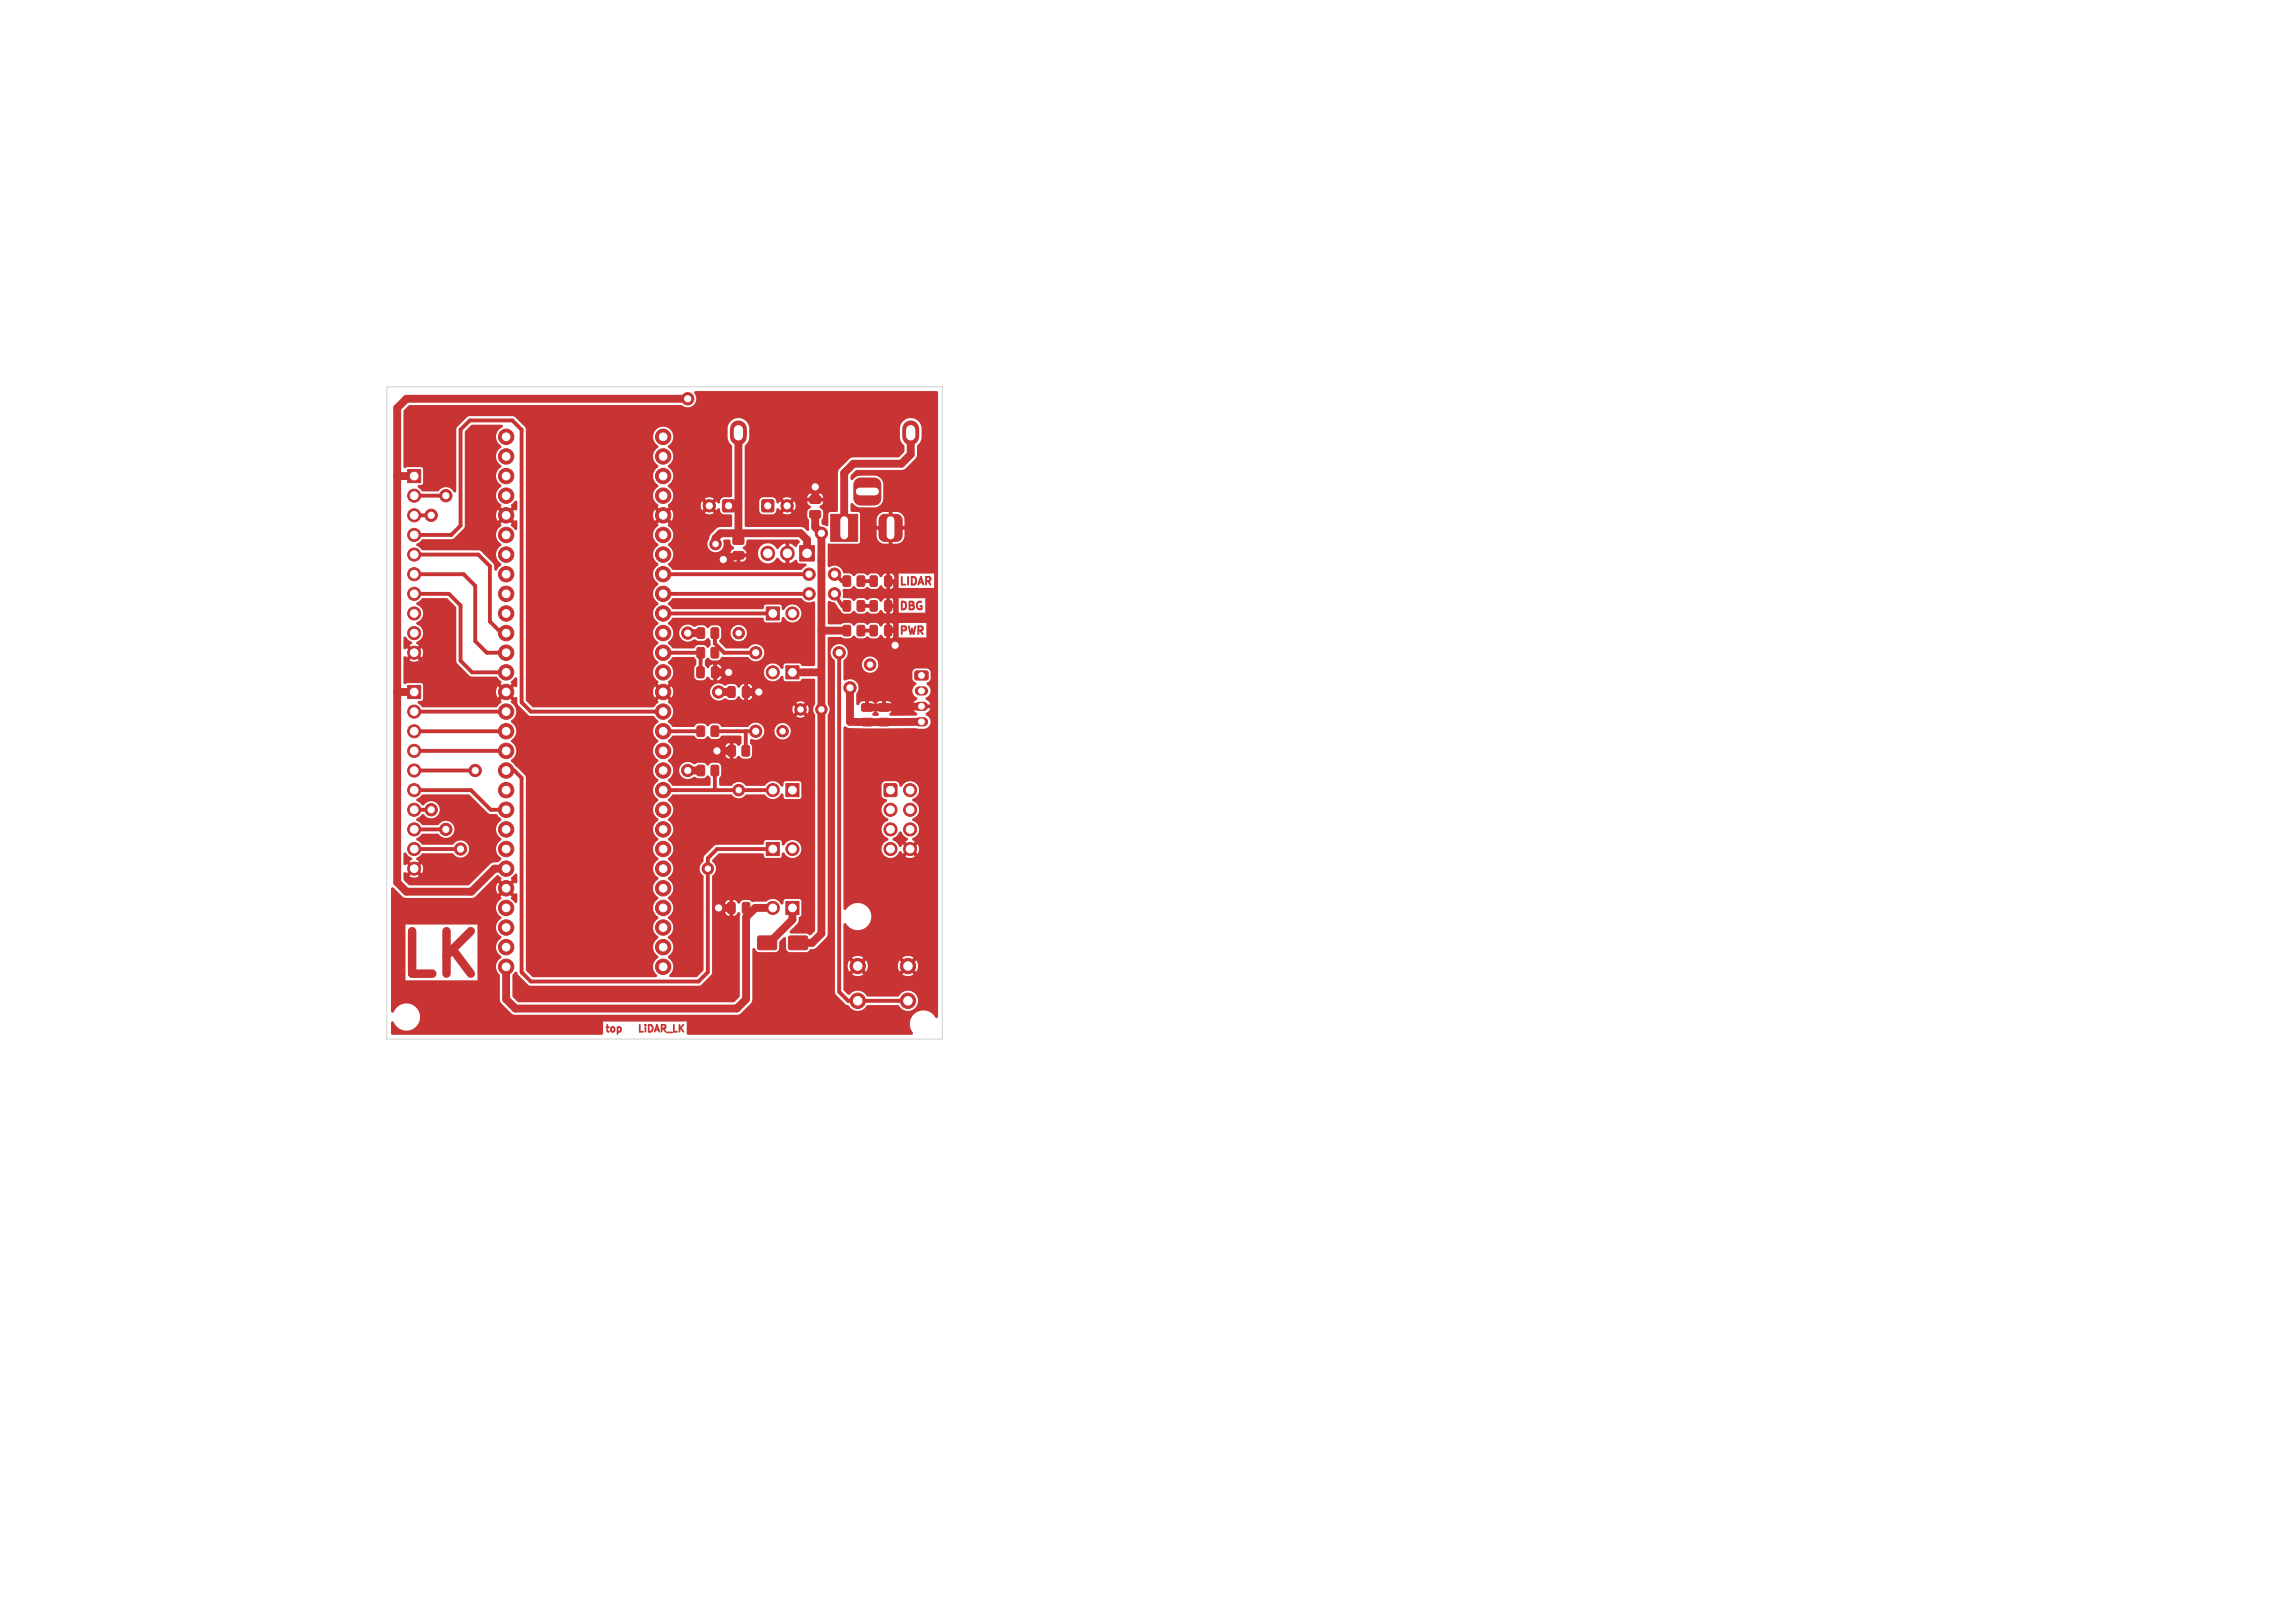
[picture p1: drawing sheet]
<svg xmlns="http://www.w3.org/2000/svg" width="297mm" height="210mm" viewBox="0 0 297 210" stroke-linecap="round" stroke-linejoin="round" font-family="sans-serif">
<defs><g id="words">
<text font-size="7.7" fill="#c83434" x="50.9" y="127.9">LK</text>
<g font-size="1.4" fill="#c83434">
<text x="116.3" y="76.1">LIDAR</text>
<text x="116.3" y="82.5">PWR</text>
<text x="116.3" y="79.3">DBG</text>
</g>
<g font-size="1.3" fill="#c83434">
<text x="78.1" y="133.9">top</text>
<text x="83.8" y="133.9">LiDAR_LK</text>
</g>
</g></defs>
<path d="M78.6 132.6v.8M80.2 132.9l.2 .2v.2l-.2 .2M82.8 132.6v.9h.4" fill="none" stroke="#c83434" stroke-width=".23"/>
<g fill="#c83434" stroke="#c83434" stroke-width=".13">
<path d="M52.7 88.7h1.7v1.7h-1.7z"/>
<path d="M114.5 74.6l.7-.1 .2 .2v1l-.1 .2h-.6l-.2-.2z"/>
<path d="M112.6 74.6l.7-.1 .2 .2v1l-.1 .2h-.6l-.2-.2z"/>
<path d="M94.2 88.9l.7-.1 .2 .2v1l-.1 .2-.6 .1-.2-.2-.1-1z"/>
<path d="M96.1 88.9l.7-.1 .2 .2v1l-.1 .2-.6 .1-.2-.2-.1-1z"/>
<path d="M52.7 60.8h1.7v1.7h-1.7z"/>
<path d="M96.1 96.5h.7l.2 .1v1l-.1 .2-.7 .1-.2-.2v-1z"/>
<path d="M94.2 96.5h.8l.2 .1v1l-.2 .2-.6 .1-.2-.2v-1z"/>
<path d="M114.5 101.5l.1-.1 1.4 .1 .1 .1-.1 1.4-.2 .1-1.3-.1-.1-.2z"/>
<path d="M114.5 77.8l.7-.1 .2 .2v1l-.1 .2h-.6l-.2-.2z"/>
<path d="M112.6 77.8l.7-.1 .2 .2v1l-.1 .2h-.6l-.2-.2z"/>
<path d="M93.6 64.7h.1h1.3l.1 .2-.1 1.3-.2 .1-1.2-.1-.1-.2z"/>
<path d="M90.2 81.3l.7-.1 .3 .2v1l-.2 .2h-.6l-.2-.1v-1z"/>
<path d="M92.1 81.3l.7-.1 .2 .2v1l-.1 .2h-.6l-.3-.1v-1z"/>
<path d="M90.2 94l.7-.1 .3 .2v1l-.2 .2h-.6l-.2-.1v-1z"/>
<path d="M92.1 94l.7-.1 .2 .2v1l-.1 .2h-.6l-.3-.1v-1z"/>
<path d="M94.9 69.5h.2h1l.2 .2v.6l-.3 .2-1-.1-.2-.2z"/>
<path d="M94.9 71.4h.2h1l.2 .2v.6l-.3 .2-1-.1-.2-.2z"/>
<path d="M90.2 86.3h.7l.2 .1 .1 1.1-.2 .2h-.6l-.2-.1-.1-1.1z"/>
<path d="M92.1 86.3h.7l.2 .1 .1 1.1-.2 .2h-.6l-.2-.1-.1-1.1z"/>
<path d="M114.5 81l.7-.1 .2 .2v1l-.1 .2h-.6l-.2-.2z"/>
<path d="M112.6 81l.7-.1 .2 .2v1l-.1 .2h-.6l-.2-.2z"/>
<path d="M99.2 78.5h1.7v1.7h-1.7z"/>
<path d="M96.1 116.8h.7l.2 .1v1.1l-.1 .2h-.6l-.2-.1-.1-1.1z"/>
<path d="M94.2 116.8h.7l.2 .1v1.1l-.1 .2h-.6l-.2-.1-.1-1.1z"/>
<path d="M92.1 83.8h.7l.2 .1v1l-.1 .2-.6 .1-.3-.2v-1z"/>
<path d="M90.2 83.8h.7l.3 .1v1l-.2 .2-.6 .1-.2-.2v-1z"/>
<path d="M99.2 109h1.7v1.7h-1.7z"/>
<path d="M113.7 93l.2-.1 1.1 .1 .1 .2v.6l-.2 .1h-1.1l-.1-.2z"/>
<path d="M113.7 91.1l.2-.1 1.1 .1 .1 .2v.6l-.2 .1h-1.1l-.1-.2z"/>
<path d="M104.8 66.1h.2h1.1l.1 .2v.6l-.2 .2-1.1-.1-.1-.2z"/>
<path d="M104.8 64.2h.2h1.1l.1 .2v.6l-.2 .2-1.1-.1-.1-.2z"/>
<path d="M101.7 86.2h1.7v1.7h-1.7z"/>
<path d="M109.1 74.6l.7-.1 .3 .2v1l-.2 .2h-.6l-.2-.2v-.9z"/>
<path d="M111 74.6l.7-.1 .2 .2v1l-.1 .2h-.6l-.3-.2v-.9z"/>
<path d="M109.1 77.8l.7-.1 .3 .2v1l-.2 .2h-.6l-.2-.2v-.9z"/>
<path d="M111 77.8l.7-.1 .2 .2v1l-.1 .2h-.6l-.3-.2v-.9z"/>
<path d="M103.5 70.6h1.9v2h-1.9z"/>
<path d="M101.7 116.6h1.7v1.7h-1.7z"/>
<path d="M118.4 86.9l.2-.1h1.4l.1 .3v.7l-.2 .2h-1.4l-.1-.2z"/>
<path d="M109.1 81l.7-.1 .3 .2v1l-.2 .2h-.6l-.2-.2v-.9z"/>
<path d="M111 81l.7-.1 .2 .2v1l-.1 .2h-.6l-.3-.2v-.9z"/>
<path d="M107.5 66.6h3.5v3.5h-3.5z"/>
<path d="M113.9 66.8l.3-.2h.3h1.7l.4 .2 .1 .5v2v.3l-.2 .3-.5 .2h-1.5l-.3-.1-.3-.2-.2-.5v-2z"/>
<path d="M110.8 62.1l.5-.2h1.8a.88 .88 0 0 1 .9 .8v1.8a.88 .88 0 0 1-.9 .9h-1.7a.88 .88 0 0 1-.9-.9v-1.9z"/>
<path d="M98.6 64.7h.2h1.3l.1 .2-.1 1.3-.2 .1-1.3-.1v-.2z"/>
<path d="M98.1 121.2l.2-.1h2l.2 .1v.2v1.4l-.2 .1h-2l-.2-.1-.1-.1z"/>
<path d="M102.1 121.2l.2-.1h2l.2 .1v.2v1.4l-.2 .1h-2l-.2-.1-.1-.1z"/>
<path d="M101.7 101.4h1.7v1.7h-1.7z"/>
<path d="M111.5 93l.2-.1 1.1 .1 .1 .2v.6l-.2 .1h-1.1l-.1-.2z"/>
<path d="M111.5 91.1l.2-.1 1.1 .1 .1 .2v.6l-.2 .1h-1.1l-.1-.2z"/>
<path d="M90.2 99.1l.7-.1 .3 .2v1l-.2 .2h-.6l-.2-.2v-.9z"/>
<path d="M92.1 99.1l.7-.1 .2 .2v1l-.1 .2h-.6l-.3-.2v-.9z"/>
<circle cx="95.6" cy="102.2" r=".75"/>
<circle cx="53.6" cy="92.1" r=".85"/>
<circle cx="53.6" cy="94.6" r=".85"/>
<circle cx="53.6" cy="97.2" r=".85"/>
<circle cx="53.6" cy="99.7" r=".85"/>
<circle cx="53.6" cy="102.2" r=".85"/>
<circle cx="53.6" cy="104.8" r=".85"/>
<circle cx="53.6" cy="107.3" r=".85"/>
<circle cx="53.6" cy="109.9" r=".85"/>
<circle cx="53.6" cy="112.4" r=".85"/>
<circle cx="53.6" cy="64.1" r=".85"/>
<circle cx="53.6" cy="66.7" r=".85"/>
<circle cx="53.6" cy="69.2" r=".85"/>
<circle cx="53.6" cy="71.8" r=".85"/>
<circle cx="53.6" cy="74.3" r=".85"/>
<circle cx="53.6" cy="76.8" r=".85"/>
<circle cx="53.6" cy="79.4" r=".85"/>
<circle cx="53.6" cy="81.9" r=".85"/>
<circle cx="53.6" cy="84.5" r=".85"/>
<circle cx="117.8" cy="102.2" r=".85"/>
<circle cx="115.2" cy="104.8" r=".85"/>
<circle cx="117.8" cy="104.8" r=".85"/>
<circle cx="115.2" cy="107.3" r=".85"/>
<circle cx="117.8" cy="107.3" r=".85"/>
<circle cx="115.2" cy="109.9" r=".85"/>
<circle cx="117.8" cy="109.9" r=".85"/>
<circle cx="91.8" cy="65.4" r=".8"/>
<circle cx="103.6" cy="91.8" r=".75"/>
<circle cx="102.6" cy="79.4" r=".85"/>
<circle cx="101.3" cy="94.6" r=".75"/>
<circle cx="85.8" cy="125.1" r="1"/>
<circle cx="85.8" cy="122.6" r="1"/>
<circle cx="85.8" cy="120" r="1"/>
<circle cx="85.8" cy="117.5" r="1"/>
<circle cx="85.8" cy="114.9" r="1"/>
<circle cx="85.8" cy="112.4" r="1"/>
<circle cx="85.8" cy="109.9" r="1"/>
<circle cx="85.8" cy="107.3" r="1"/>
<circle cx="85.8" cy="104.8" r="1"/>
<circle cx="85.8" cy="102.2" r="1"/>
<circle cx="85.8" cy="99.7" r="1"/>
<circle cx="85.8" cy="97.2" r="1"/>
<circle cx="85.8" cy="94.6" r="1"/>
<circle cx="85.8" cy="92.1" r="1"/>
<circle cx="85.8" cy="89.5" r="1"/>
<circle cx="85.8" cy="87" r="1"/>
<circle cx="85.8" cy="84.5" r="1"/>
<circle cx="85.8" cy="81.9" r="1"/>
<circle cx="85.8" cy="79.4" r="1"/>
<circle cx="85.8" cy="76.8" r="1"/>
<circle cx="85.8" cy="74.3" r="1"/>
<circle cx="85.8" cy="71.8" r="1"/>
<circle cx="85.8" cy="69.2" r="1"/>
<circle cx="85.8" cy="66.7" r="1"/>
<circle cx="85.8" cy="64.1" r="1"/>
<circle cx="85.8" cy="61.6" r="1"/>
<circle cx="85.8" cy="59.1" r="1"/>
<circle cx="85.8" cy="56.5" r="1"/>
<circle cx="65.5" cy="125.1" r="1"/>
<circle cx="65.5" cy="122.6" r="1"/>
<circle cx="65.5" cy="120" r="1"/>
<circle cx="65.5" cy="117.5" r="1"/>
<circle cx="65.5" cy="114.9" r="1"/>
<circle cx="65.5" cy="112.4" r="1"/>
<circle cx="65.5" cy="109.9" r="1"/>
<circle cx="65.5" cy="107.3" r="1"/>
<circle cx="65.5" cy="104.8" r="1"/>
<circle cx="65.5" cy="102.2" r="1"/>
<circle cx="65.5" cy="99.7" r="1"/>
<circle cx="65.5" cy="97.2" r="1"/>
<circle cx="65.5" cy="94.6" r="1"/>
<circle cx="65.5" cy="92.1" r="1"/>
<circle cx="65.5" cy="89.5" r="1"/>
<circle cx="65.5" cy="87" r="1"/>
<circle cx="65.5" cy="84.5" r="1"/>
<circle cx="65.5" cy="81.9" r="1"/>
<circle cx="65.5" cy="79.4" r="1"/>
<circle cx="65.5" cy="76.8" r="1"/>
<circle cx="65.5" cy="74.3" r="1"/>
<circle cx="65.5" cy="71.8" r="1"/>
<circle cx="65.5" cy="69.2" r="1"/>
<circle cx="65.5" cy="66.7" r="1"/>
<circle cx="65.5" cy="64.1" r="1"/>
<circle cx="65.5" cy="61.6" r="1"/>
<circle cx="65.5" cy="59.1" r="1"/>
<circle cx="65.5" cy="56.5" r="1"/>
<circle cx="102.6" cy="109.9" r=".85"/>
<circle cx="91.6" cy="112.4" r=".75"/>
<circle cx="106.3" cy="91.8" r=".75"/>
<circle cx="100" cy="87" r=".85"/>
<circle cx="100" cy="117.5" r=".85"/>
<circle cx="101.9" cy="65.4" r=".8"/>
<circle cx="100" cy="102.2" r=".85"/>
<circle cx="111" cy="125" r="1"/>
<circle cx="117.5" cy="125" r="1"/>
<circle cx="111" cy="129.5" r="1"/>
<circle cx="117.5" cy="129.5" r="1"/>
<circle cx="92.6" cy="70.4" r=".75"/>
<circle cx="112.6" cy="86" r=".75"/>
<circle cx="95.6" cy="81.9" r=".75"/>
<circle cx="98.2" cy="89.5" r=".8"/>
<circle cx="93" cy="117.5" r=".8"/>
<circle cx="115.8" cy="83.5" r=".8"/>
<circle cx="105.5" cy="63" r=".8"/>
<circle cx="93.6" cy="72.4" r=".8"/>
<circle cx="94.3" cy="87" r=".8"/>
<circle cx="92.8" cy="97.2" r=".8"/>
<circle cx="106.3" cy="69" r=".8"/>
<circle cx="93" cy="89.5" r=".8"/>
<circle cx="89" cy="51.6" r=".8"/>
<circle cx="89" cy="81.9" r=".8"/>
<circle cx="89" cy="99.7" r=".8"/>
<circle cx="110" cy="89" r=".8"/>
<circle cx="97.8" cy="94.6" r=".8"/>
<circle cx="55.8" cy="66.7" r=".8"/>
<circle cx="57.7" cy="64.1" r=".8"/>
<circle cx="55.8" cy="104.8" r=".8"/>
<circle cx="61.5" cy="99.7" r=".8"/>
<circle cx="59.6" cy="109.9" r=".8"/>
<circle cx="57.7" cy="107.3" r=".8"/>
<circle cx="104.7" cy="76.8" r=".8"/>
<circle cx="108" cy="76.8" r=".8"/>
<circle cx="104.7" cy="74.3" r=".8"/>
<circle cx="108" cy="74.3" r=".8"/>
<circle cx="97.8" cy="84.5" r=".8"/>
<circle cx="108.6" cy="84.5" r=".8"/>
</g>
<path d="M95.6 55.5v1M117.9 55.5v1" fill="none" stroke="#c83434" stroke-width="2.2"/>
<path d="M99.4 71.6h.1M101.9 71.6h.1" fill="none" stroke="#c83434" stroke-width="1.9"/>
<path d="M119 89.4h.5M119 91.4h.5M119 93.4h.5" fill="none" stroke="#c83434" stroke-width="1.2"/>
<g fill="none" stroke="#c83434" stroke-width=".5">
<path d="M53.6 74.3h6.4l1.5 1.5v7.2l1.5 1.5h2.5M53.6 69.2h4.8l1.2-1.2v-12.4l1.2-1.2h5.5l1.2 1.2v35.3l1.2 1.2h17.1M53.6 76.8h4.5l1.5 1.5v7.2l1.5 1.5h4.4M53.6 66.7h2.2M53.6 64.1h4.1M53.6 71.8h8.3l1.5 1.5v7.1l1.5 1.5h.6M85.8 76.8h18.9M85.8 74.3h18.9M85.8 79.4h14.2M108 76.8l1 1.6h.6M108 74.3l1 .9h.6M111.4 78.4h1.7"/>
<path d="M111.4 75.2h1.7M114.9 78.4h.9M114.9 75.2h.5l.4 .4v5.6l-.4 .4h-.5M53.6 94.6h11.9M53.6 92.1h11.9M53.6 97.2h11.9M53.6 99.7h7.9M65.5 99.7h1l1 1v25.1l1.2 1.2h21.7l1.2-1.2v-14.7l1.2-1.2h7.2M85.8 84.5h4.9l-.1 2.5M85.8 94.6h4.9M92.5 81.9v1.4l1.2 1.2h4.1M92.5 94.6h5.3"/>
<path d="M92.5 99.7v2.5M96.5 94.6v2.6M108.6 84.5v43.9l1.1 1.1h7.8M111.4 81.6h1.7M115.8 81.6v1.9M53.6 104.8h2.2M53.6 102.2h7.4l2.5 2.6h2M53.6 109.9h6M53.6 107.3h4.1M85.8 102.2h14.2"/>
</g>
<g fill="none" stroke="#c83434" stroke-width="1">
<path d="M89 51.6h-36.4l-1.2 1.2v61.4l1.2 1.2h8.4l3-3h1.5M95.6 56v14M117.9 56v2.8l-1.2 1.2h-6.2l-1.2 1.2v7.1M51.4 61.6h2.2M92.6 70.4v-.7l.6-.7h10.4l.8 .8v1.8M94.3 65.5h1.3M95.6 71.9l-2 .5M105.5 63v1.7M105.5 66.6v1.6l.8 .8v51.8l-1.2 1.2h-1.8M51.4 89.5h2.2M89 99.7h1.7M89 81.9h1.7"/>
<path d="M92.5 87h1.8M92.8 97.2h1.9M93 89.5h1.7M96.6 89.5h1.6M102.5 87h3.8M106.3 81.6h3.3M110 89v4.4h9.3M119.3 91.4l-7.1 .1M93 117.5h1.7M100 117.5h-2.2l-1.2 1.2v10.6l-1.2 1.2h-28.7l-1.2-1.2v-4.2M102.5 117.5v1.5l-2.9 3h-.3"/>
</g>
<g fill="#c83434">
<path d="M112.9 92.3l.3-.3h.2l.3 .5-.1 .1h-.5l-.2-.1z"/>
<path d="M116.4 107.6h.1l.2 .1a1.58 1.58 0 0 0 .8 .8v.2l-.3 .2 .5 .5-.3 .2-.1 .1-.5-.5-.1 .2a.21 .21 0 0 1-.2 .2 .21 .21 0 0 1-.2-.2l-.2-.3-.4-.3a.21 .21 0 0 1-.2-.2 .21 .21 0 0 1 .2-.2l.4-.3z"/>
<path d="M52.9 52.5l35.4-.1a1.12 1.12 0 0 0 1.5 0 1.12 1.12 0 0 0 0-1.6l.1-.1 .1-.1h31.2l.2 .2v80.7l-.1 .2h-.1a1.82 1.82 0 0 0-1.8-.9 1.82 1.82 0 0 0-1.6 1.1 2.19 2.19 0 0 0 .4 1.8l-.2 .2h-28.9l-.2-.2v-1.5h-10.9v1.5l-.2 .2h-27l-.2-.2v-1.3l.2-.2h.1a1.77 1.77 0 0 0 2.7 .8 1.77 1.77 0 0 0 .1-2.8 1.77 1.77 0 0 0-2.8 .8h-.1l-.2-.1v-4.1h11.2v-7.2h-9.3v7.2h-1.9v-11.8l.1-.1h.2l1.2 1.1 .4 .2h8.6l.4-.2 2.8-2.7 .1-.1 .5 .4-.1 .3 .6 .6-.3 .1-.1 .2-.6-.5a1.29 1.29 0 0 0 0 1.4l.6-.6 .2 .2 .2 .1-.6 .6 .1 .2-.1 .2a1.33 1.33 0 0 0 .1 2.3v.1a1.37 1.37 0 0 0 0 2.4v.2a1.37 1.37 0 0 0 0 2.3v.2a1.43 1.43 0 0 0-.2 2.3v3.3l.2 .3 1.3 1.3 .4 .2h28.8l.5-.2 1.3-1.3 .1-.3 .1-6.6v-.2h.3a.66 .66 0 0 0 .5 .5l2.4-.1 .2-.3 .1-.9 .6-.6h.1l.1 .1v1.3a.54 .54 0 0 0 .5 .5h2.2l.5-.4a.86 .86 0 0 0 .8-.3l1.2-1.2 .2-.4v-28.4a1.24 1.24 0 0 0 0-1.4v-6.7h.4a1.7 1.7 0 0 0 .5 1.1v42.9l.2 .3 1.2 1.2 .4 .2a1.41 1.41 0 0 0 2.5 0h3.9h.2a1.31 1.31 0 0 0 2 .4 1.31 1.31 0 0 0-.1-2.1 1.31 1.31 0 0 0-2 .5h-4.1a1.42 1.42 0 0 0-2.3-.2l-.7-.6v-3.2h.5v.4l.2 .4 .6-.5 .3 .3-.5 .6a1.29 1.29 0 0 0 1.4 0l-.5-.6 .3-.3 .6 .5 .2-.4v-.4h3.9v.4l.2 .4 .6-.5 .3 .3-.5 .6a1.29 1.29 0 0 0 1.4 0l-.5-.6 .3-.3 .6 .5a1.29 1.29 0 0 0 0-1.4l-.6 .5-.3-.3 .5-.6a1.29 1.29 0 0 0-1.4 0l.5 .6-.3 .3-.6-.5-.2 .6h-3.9l-.2-.6-.6 .5-.3-.3 .5-.6a1.29 1.29 0 0 0-1.4 0l.5 .6-.3 .3-.6-.5-.2 .6h-.5v-5.3a.3 .3 0 0 1 .3-.1 .3 .3 0 0 1 .2 .3 1.76 1.76 0 0 0 2.6 0 1.76 1.76 0 0 0-.3-2.6 1.76 1.76 0 0 0-2.5 .5h-.2l-.1-.1v-16h4.9v1.3a.77 .77 0 0 0 .7 .6v.1l-.1 .2a1.17 1.17 0 0 0-.6 1.1 1.17 1.17 0 0 0 .8 1l.1 .2-.1 .1a1.17 1.17 0 0 0-.8 1.1 1.17 1.17 0 0 0 .8 1.1l.1 .2-.1 .2a1.16 1.16 0 0 0-.5 1.9 1.16 1.16 0 0 0 2-.5l.2-.1 .2 .4 .5-.5 .1 .2 .3 .1-.5 .5a1.15 1.15 0 0 0 1.2 0l-.5-.5h.2l.2-.3 .5 .5a1.15 1.15 0 0 0 0-1.3l-.5 .5-.1-.1-.3-.2 .5-.5-.3-.2v-.2a1.2 1.2 0 0 0 .8-1.1 1.2 1.2 0 0 0-.8-1.2l-.1-.2 .1-.1a1.17 1.17 0 0 0 .8-1.1 1.17 1.17 0 0 0-.8-1.1 .3 .3 0 0 1 .3-.5 1.16 1.16 0 0 0 .1-1.8 1.16 1.16 0 0 0-1.8 .4 .32 .32 0 0 1-.4-.4l-.3-.3h-1.4l-.4 .1-.1 .4h-4.9v-7.5l.2-.1 .5 .2 8.8 .1a1.9 1.9 0 0 0 1.3-.1 .92 .92 0 0 0 .4-.9 .92 .92 0 0 0-.6-.8v-.2l.4-.3 .2-.3h-.9l.1-.3-.1-.2h.9l-.2-.4-.4-.3v-.2a.95 .95 0 0 0 .6-.8 .95 .95 0 0 0-.5-.9v-.2a.79 .79 0 0 0 .5-.6v-.9l-.3-.3-.2-.1-1.5 .1-.3 .3v.9l.1 .3 .3 .2 .1 .3a.93 .93 0 0 0-.5 .9 .93 .93 0 0 0 .6 .8v.2l-.4 .3-.2 .4h.9l-.1 .2 .1 .3h-.9l.2 .3 .4 .3v.2l-.2 .1h-3.2l-.2-.1v-.1l.3-.3v-.3h-3l-.4-.5h3.4a.59 .59 0 0 0-.7-.6v.6h-.6v-.6l-.4 .1-.4 .3-.5-.3-.4-.1v.6h-.4v-.6l-.4 .1-.3 .1-.2 .3-.1 .1-.2-.2v-1.4a1.12 1.12 0 0 0 0-1.4 1.12 1.12 0 0 0-1.4-.2l-.2-.2v-2h2.3a1.06 1.06 0 0 0 1.5 1.1 1.06 1.06 0 0 0 .3-1.8 1.06 1.06 0 0 0-1.7 .5l-.1 .2h-2.3v-.5a1.11 1.11 0 0 0 0-1.9 1.11 1.11 0 0 0-1.7 .9h-.4v-1.8l.1-.1 1.6-.1 .4 .2h.7l.2-.1 .2-.2a.41 .41 0 0 1 .6 .2l.2 .1 .8-.1a.33 .33 0 0 1 .3-.2 .33 .33 0 0 1 .3 .2l.9 .1 .3-.2 .2-.2h.2a.65 .65 0 0 0 .6 .4h.6l.2-.1h4.4v-1.9h-3.6v1.9h-.8l.2-.3v-.3h-.5v.7h-.5v-1.2h1a.58 .58 0 0 0-.5-.8v.8h-.5v-.8l-.3 .1-.2 .2a.22 .22 0 0 1-.2 .2 .22 .22 0 0 1-.2-.2l-.2-.2-.3-.1a.98 .98 0 0 0-.9 .2 .29 .29 0 0 1-.5-.1l-.8-.1-.3 .2a.26 .26 0 0 1-.3 .2 .26 .26 0 0 1-.3-.2l-.3-.2h-.7l-.4 .2h-1.5l-.1-.1-.1-2.8a.5 .5 0 0 1 .6 0l.4 .1 .8 1.2 .3 .2h.8l.5-.4 .5 .4h.8l.3-.2a.29 .29 0 0 1 .4 .1l.9 .1 .3-.2 .2-.2h.2a.65 .65 0 0 0 .6 .4h.6l.2-.1h4.2v-1.9h-3.4v1.9h-.8l.2-.3v-.3h-.5v.7h-.5v-1.2h1a.58 .58 0 0 0-.5-.8v.8h-.5v-.8l-.3 .1-.2 .2a.22 .22 0 0 1-.2 .2 .22 .22 0 0 1-.2-.2l-.2-.2-.3-.1a.98 .98 0 0 0-.9 .2 .29 .29 0 0 1-.5-.1l-.9-.1-.5 .4-.5-.4h-.8l-.1-.1-.1-.9 .2-.2h.8l.5-.4 .5 .4h.8l.3-.2a.51 .51 0 0 1 .6 .2h.7l.4-.3a.22 .22 0 0 1 .2-.2 .22 .22 0 0 1 .2 .2l.2 .2 .3 .1h.6l.2-.1h5.4v-1.9h-4.6v1.9h-.8l.2-.3v-.3h-.5v.7h-.5v-1.2h1v-.3a.54 .54 0 0 0-.5-.5v.8h-.5v-.8l-.3 .1-.2 .2a.22 .22 0 0 1-.2 .2 .22 .22 0 0 1-.2-.2l-.2-.2-.3-.1a.98 .98 0 0 0-.9 .2 .29 .29 0 0 1-.5-.1l-.9-.1-.5 .4-.5-.4-.9-.1a1.21 1.21 0 0 0-1.8-.7l-.2-.2v-2.7l.1-.1 4-.1 .1-.2v-2.9h2.2v.9h1.2v.5h-1.2a1.83 1.83 0 0 0 .1 1.3l.3 .3a1.52 1.52 0 0 0 1.1 .2v-.7l.2 .1 .3-.1v.7h.6a1.04 1.04 0 0 0 .9-1v-.8h-1.2v-.5h1.2a1.83 1.83 0 0 0-.1-1.4l-.3-.3a1.52 1.52 0 0 0-1.1-.1v.6l-.2-.1-.3 .1v-.6h-.6a1.04 1.04 0 0 0-.9 .9h-2.2v-.7l-.1-.2-1.1-.1v-.9a.21 .21 0 0 1 .1-.2 .21 .21 0 0 1 .3 .1l.3 .3 .4 .1h2a1.17 1.17 0 0 0 1.1-1.1v-1.9a1.17 1.17 0 0 0-1.1-1.1l-2 .1-.4 .1-.5 .4h-.2v-.2v-.4l.7-.7h5.9l.3-.1 1.6-1.5 .1-.3v-1.2a1.61 1.61 0 0 0 .6-1.1l-.1-1.4a1.4 1.4 0 0 0-1.5-1.1 1.4 1.4 0 0 0-1.2 1.3v1.4l.2 .4 .3 .4v.9l-.8 .7h-5.8l-.5 .2-1.3 1.3-.1 .3-.1 5.1-.1 .1-.9 .1-.2 .1v1.5l-.2 .2-.7-.3v-.5l.2-.4v-.6a.73 .73 0 0 0-.4-.6v-.2a.66 .66 0 0 0 .4-.6h-2v.3l.3 .2a.22 .22 0 0 1 .2 .2 .22 .22 0 0 1-.2 .2l-.3 .2v.3v.6l.2 .4v1.2l-.1 .2-.4-.2a.82 .82 0 0 0-.7-.3h-6.9l-.2-.1v-3.2h1.9v1.1a.54 .54 0 0 0 .5 .6l1.2-.1a.95 .95 0 0 0 .5-.7h.2l.2 .2 .6-.5 .1 .3 .2 .1-.5 .5a1.1 1.1 0 0 0 1.1 0l-.5-.5 .2-.1 .2-.3 .5 .5a1.1 1.1 0 0 0 0-1.1l-.5 .5-.2-.3h-.2l.5-.6-.4-.1h4.5v-.1l-.3-.4h-.4v.5h-.6v-.5h-.3l-.3 .1-.1 .4h-2.7h-.4l-.1 .1 .5 .6h-.2l-.1 .3-.6-.5-.1 .1a.23 .23 0 0 1-.3 .1 .23 .23 0 0 1-.1-.3l-.1-.3-.3-.1-1.2-.1-.4 .2-.1 .4h-1.9v-7.2l.4-.5 .1-.4 .1-1.4a1.4 1.4 0 0 0-1.4-1.3 1.4 1.4 0 0 0-1.4 1.3v1.4l.2 .4 .3 .5v6.5l-.1 .1h-.9a.6 .6 0 0 0-.5 .7l-.3 .1-.2-.2-.5 .5-.2-.3h-.2l.6-.6a1.1 1.1 0 0 0-1.2 0l.5 .6-.2 .1-.1 .2-.6-.5a1.1 1.1 0 0 0 .1 1.1l.5-.5 .1 .3 .2 .1-.5 .5a1.1 1.1 0 0 0 1.2 0l-.6-.5 .2-.1 .2-.3 .5 .5 .1-.1a.23 .23 0 0 1 .3-.1 .23 .23 0 0 1 .1 .3l.1 .3 .3 .1 1.1 .1v1.5l-.1 .1h-1.4l-.3 .1-.9 .8-.2 .6a1.07 1.07 0 0 0 .6 1.7 1.07 1.07 0 0 0 1.2-1.4l.2-.2h.5l.2 .2a.78 .78 0 0 0 .5 .8v.2a.66 .66 0 0 0-.5 .6h2.1l-.1-.3-.4-.3v-.2a.74 .74 0 0 0 .5-.9l.2-.1h6.4a.31 .31 0 0 1 .2 .5l-.2 .2a.21 .21 0 0 1-.1 .3 .21 .21 0 0 1-.3-.1l-.2-.2-.5-.2v.8h-.5v-.8a1.67 1.67 0 0 0-.9 .7h-.2a1.28 1.28 0 0 0-1.9-.4 1.28 1.28 0 0 0 0 2 1.28 1.28 0 0 0 1.9-.4h.3l.3 .4 .5 .3v-.8h.5v.8l.9-.5 .2 .1 .1 .4h1l.1 .2-.8 .6h-16.5l-.7-.7 .5-.6 .2-.3h7.4l.2 .4a2.6 2.6 0 0 0 1.6 .1l.2-.2 .1-.3h-.8v.6h-.5v-.6h-8.2a1.36 1.36 0 0 0-.7-1.5v-.2a1.37 1.37 0 0 0 0-2.4l.1-.2-.6-.6 .3-.2 .1-.2 .6 .6a1.29 1.29 0 0 0 0-1.4l-.6 .6-.1-.2-.3-.2 .6-.6-.1-.3a1.38 1.38 0 0 0 0-2.3v-.2a1.37 1.37 0 0 0 0-2.4v-.1a1.37 1.37 0 0 0 0-2.4v-.2a1.32 1.32 0 0 0 .5-2 1.32 1.32 0 0 0-2.1 0 1.32 1.32 0 0 0 .4 2v.2a1.37 1.37 0 0 0 0 2.3v.2a1.37 1.37 0 0 0 0 2.4v.1a1.37 1.37 0 0 0 0 2.4l-.1 .3 .6 .6-.3 .2-.1 .2-.6-.6a1.29 1.29 0 0 0 0 1.4l.6-.6 .2 .3 .2 .1-.6 .6 .1 .1-.1 .2a1.33 1.33 0 0 0 .1 2.3v.2a1.37 1.37 0 0 0 0 2.3v.2a1.37 1.37 0 0 0 0 2.4v.1a1.37 1.37 0 0 0 0 2.4v.2a1.37 1.37 0 0 0 0 2.4v.1a1.37 1.37 0 0 0 0 2.4v.2a1.37 1.37 0 0 0 0 2.3v.2a1.37 1.37 0 0 0 0 2.4l-.1 .3 .6 .6-.3 .1-.1 .2-.6-.6a1.29 1.29 0 0 0 0 1.5l.6-.6 .2 .2 .2 .1-.6 .6 .1 .2-.1 .2-.6 .5h-15.5l-.9-.9v-35.1l-.2-.2-1.3-1.3-.2-.2h-5.7l-.2 .2-1.3 1.3-.2 .2v8l-.1 .2h-.2a1.14 1.14 0 0 0-2-.1h-2.1l-.6-.6 .2-.2 .3-.1 .2-.2v-1.9l-.2-.2h-1.8a.28 .28 0 0 1-.3 .2 .28 .28 0 0 1-.2-.2v-7.2z"/>
<path d="M87 77.4h16.7a1.19 1.19 0 0 0 1.6 .4l.2 .2v8.1l-.2 .1h-1.4l-.4-.3-1.8-.1-.3 .2v.4a.21 .21 0 0 1-.2 .2 .21 .21 0 0 1-.2-.2 1.16 1.16 0 0 0-1.8-.2 1.16 1.16 0 0 0 .2 1.8 1.16 1.16 0 0 0 1.7-.5h.2l.1 .5 .3 .2 1.8-.1 .4-.3h1.4l.1 .1 .1 3.2a1.24 1.24 0 0 0 0 1.4v28l-.7 .5-.5-.2h-2l-.1-.2v-.1l.9-.9a1.02 1.02 0 0 0 .3-.9l.3-.3v-1.8l-.1-.2-2-.1-.2 .2v.3a.21 .21 0 0 1-.2 .2 .21 .21 0 0 1-.2-.1 1.24 1.24 0 0 0-1.9-.2h-1.4a.41 .41 0 0 1-.6-.2h-.9l-.3 .1-.2 .3h-.2a.66 .66 0 0 0-.6-.4v2l.3-.1 .4-.4 .1 .1 .1 .2-.1 .3v10.3l-.7 .8h-27.9l-.8-.8v-2.7l.4-.5a.4 .4 0 0 1 .4 .4l1.3 1.3 .2 .2 22-.1 1.4-1.4 .2-.2v-7.9h1.7l.1 .3 .4 .2v-.8h-.5v.3h-1.7v-1h1.7v.2h.5v-.7l-.4 .1-.1 .4h-1.7v-3.7a1.18 1.18 0 0 0 0-1.9v-.2l.9-.8h5.6l.1 .1 .1 .4 .2 .1h1.8l.2-.1 .1-.6h.3a1.16 1.16 0 0 0 1.8 .5 1.16 1.16 0 0 0 0-1.9 1.16 1.16 0 0 0-1.8 .5h-.3l-.1-.6-.2-.1h-1.8l-.2 .1-.1 .4-.1 .1h-6l-.2 .1-1.3 1.3-.2 .9a1.15 1.15 0 0 0 0 1.8v12.2l-.8 .8h-3.4h-.2a.59 .59 0 0 1 .3-.6 1.35 1.35 0 0 0-.5-1.9v-.1a1.37 1.37 0 0 0 0-2.4v-.2a1.37 1.37 0 0 0 0-2.4v-.1a1.37 1.37 0 0 0 0-2.4v-.2a1.37 1.37 0 0 0 0-2.3v-.2a1.37 1.37 0 0 0 0-2.4v-.1a1.37 1.37 0 0 0 0-2.4v-.2a1.37 1.37 0 0 0 0-2.4v-.1a1.37 1.37 0 0 0 0-2.4l.1-.2 .6-.6h7.6a1.16 1.16 0 0 0 1.9 0h2.3l.1 .1a1.17 1.17 0 0 0 2.1-.2h.2l.1 .6 .2 .1h1.8l.3-.2v-1.9l-.1-.2h-2l-.2 .2v.4a.29 .29 0 0 1-.3 .1 .29 .29 0 0 1-.2-.3 1.18 1.18 0 0 0-1.9 .2h-2.5a1.16 1.16 0 0 0-1.9 0h-1.3l-.2-.1v-.9l.2-.4v-1.1a.54 .54 0 0 0-.5-.5h-.7l-.2 .1a.29 .29 0 0 1-.3 .3 .29 .29 0 0 1-.3-.2l-.2-.2h-.7l-.4 .2h-.3a1.12 1.12 0 0 0-1.5 .1 1.12 1.12 0 0 0 .1 1.5 1.12 1.12 0 0 0 1.5 0l.5 .2h.7l.2-.1 .3-.2h.2l.3 .3-.1 .9-.1 .1h-4.7l-.7-.6v-.2a1.37 1.37 0 0 0 0-2.4v-.1l.6-.7h6.9l.1 .3 .4 .2v-.8h-.5v.3h-6.9l.1-.4-.1-.6h6.9v.2h.5v-.7l-.4 .1-.1 .4h-6.9l-.6-.8 .7-.7h2.6l.5 .4h.2h.7l.3-.3a.4 .4 0 0 1 .6 .3h.9l.6-.4h2.3l.2 .1v.8l-.2 .4h-.3l-.3-.3h-.3v2l.3-.1 .2-.2a.4 .4 0 0 1 .6 .2h.9l.4-.2v-1.2l-.2-.5v-.4v-.2h.2a1.11 1.11 0 0 0 1.6-1.1h1.3v.2a1.06 1.06 0 0 0 1.6 .8 1.06 1.06 0 0 0 0-1.8 1.06 1.06 0 0 0-1.6 .8h-1.3v-.1a1.12 1.12 0 0 0-.9-.9 1.12 1.12 0 0 0-1.2 .5l-3.3 .1-.6-.5-.9 .1a.41 .41 0 0 1-.6 .2l-.3-.3h-.7l-.2 .1-.5 .4h-2.6l-.7-.7 .6-.7h16.1l.4 .2 .6-.2-.5-.5-.5 .5h-16.1l.1-.5v-.5h15.4l.2 .6 .5-.5a.35 .35 0 0 0 .4 .4 .35 .35 0 0 0 .4-.4l.5 .5 .2-.4-.2-.6-.6 .5a.38 .38 0 0 0-.3-.4 .38 .38 0 0 0-.4 .4l-.5-.5-.2 .4h-15.4l-.3-.5-.4-.3h16.7l.5 .5 .5-.5-.4-.1-.6 .1h-16.7l.1-.3-.6-.6 .2-.1 .2-.2 .6 .6 .2-.5v-.3h4.8a1.15 1.15 0 0 0 .7 1 1.15 1.15 0 0 0 1.2-.1l.5 .2h.6l.3-.1 .2-.2a.22 .22 0 0 1 .2-.2 .22 .22 0 0 1 .2 .2l.4 .3h.6a.59 .59 0 0 0 .6-.8h-.6v.8h-.5v-1.3h1.1a.59 .59 0 0 0-.6-.8v.8h-.5v-.8l-.3 .1-.2 .2a.22 .22 0 0 1-.2 .2 .22 .22 0 0 1-.2-.2l-.2-.2-.3-.1h-.6l-.4 .2h-.2a1.11 1.11 0 0 0-1.1-.2 1.11 1.11 0 0 0-.7 1h-4.8l-.2-.7-.6 .6-.1-.2-.3-.1 .6-.6-.1-.2 .1-.2a1.33 1.33 0 0 0-.1-2.3l.1-.2 .6-.6h2.7l.3 .5v.5l-.2 .4-.1 1.1a.54 .54 0 0 0 .6 .5h.6l.4-.3a.22 .22 0 0 1 .2-.2 .22 .22 0 0 1 .2 .2l.4 .3h.6a.59 .59 0 0 0 .5-.7h-.5v.7h-.5v-1.2h1a.59 .59 0 0 0-.5-.8v.8h-.5v-.8h-.3l-.2 .3a.22 .22 0 0 1-.2 .2 .22 .22 0 0 1-.2-.2l-.2-.3 .1-.7a.29 .29 0 0 1 .3-.2 .29 .29 0 0 1 .3 .2l.2 .1h.8l.6-.4h3.2l.2 .1a1.11 1.11 0 0 0 1.7 .1 1.11 1.11 0 0 0-.1-1.6 1.11 1.11 0 0 0-1.7 .3h-2.9l-.8-.9 .2-.5v-.7h1.2a1.06 1.06 0 0 0 1.5 1.1 1.06 1.06 0 0 0 .3-1.8 1.06 1.06 0 0 0-1.7 .5l-.1 .2h-1.2v-.6l-.3-.2-.2-.1h-.7l-.5 .4-.6-.4h-.7l-.3 .2h-.3a1.12 1.12 0 0 0-1.5 .1 1.12 1.12 0 0 0 .1 1.6 1.12 1.12 0 0 0 1.5-.1l.5 .2h.7h.2l.3-.3h.2l.3 .3v.6l-.4 .3-.5-.3h-.7h-.2l-.5 .4h-2.6l-.7-.6v-.2a1.37 1.37 0 0 0 0-2.4l.1-.2 .6-.6h11.6l.1 .1 .1 .4 .2 .1h1.8l.2-.1 .1-.5h.3a1.16 1.16 0 0 0 1.8 .4 1.16 1.16 0 0 0 0-1.8 1.16 1.16 0 0 0-1.8 .4h-.3l-.1-.5-.2-.2h-1.8a.58 .58 0 0 0-.3 .6h-11.7l-.7-.7z"/>
<path d="M65.6 90l.2-.1 .2-.2 .6 .6 .1-.1h.2v.8l.2 .2 1.3 1.3 .2 .1h15.9l.5 .5a.28 .28 0 0 1 .2 .3 .28 .28 0 0 1-.2 .2 1.34 1.34 0 0 0 .2 2.2v.2a1.37 1.37 0 0 0 0 2.3v.2a1.37 1.37 0 0 0 0 2.4v.1a1.37 1.37 0 0 0 0 2.4v.2a1.37 1.37 0 0 0 0 2.4v.1a1.37 1.37 0 0 0 0 2.4v.2a1.37 1.37 0 0 0 0 2.3v.2a1.37 1.37 0 0 0 0 2.4v.1a1.37 1.37 0 0 0 0 2.4v.2a1.37 1.37 0 0 0 0 2.4v.1a1.37 1.37 0 0 0 0 2.4v.2a1.37 1.37 0 0 0 0 2.3v.2a1.43 1.43 0 0 0-.1 2.3l-.2 .2h-15.9l-.9-.8v-25l-.2-.3-1.8-1.8 .1-.2a1.33 1.33 0 0 0-.1-2.3v-.2a1.37 1.37 0 0 0 0-2.4v-.1a1.37 1.37 0 0 0 0-2.4l.1-.3z"/>
<path d="M65.6 115.4l.2-.1 .2-.2 .6 .6 .1-.1h.2v1.1v.1h-.3l-.4-.4-.1-.2 .1-.2z"/>
<path d="M66.2 113.5l.5-.4h.2v1l-.1 .2-.2-.1-.6 .6-.1-.2-.3-.1 .6-.6-.1-.2z"/>
<path d="M53.9 103.3l.8-.5h6l2.5 2.4 .2 .1 .9 .1 .6 .6v.1a1.37 1.37 0 0 0 0 2.4v.2a1.37 1.37 0 0 0 0 2.3 .54 .54 0 0 1-.4 .6h-.7l-.3 .2-2.9 2.8h-7.6l-.8-.8v-.8a.21 .21 0 0 1 .2-.2 .21 .21 0 0 1 .2 .2l.5-.5 .2 .3 .2 .1-.5 .5a1.14 1.14 0 0 0 1.2 0l-.5-.5 .2-.1 .2-.3 .5 .5a1.14 1.14 0 0 0 0-1.2l-.5 .5-.1-.2-.3-.2 .5-.5-.2-.1a.21 .21 0 0 1-.1-.2 .21 .21 0 0 1 .1-.2l.7-.5h3.9a1.12 1.12 0 0 0 1.7 .3 1.12 1.12 0 0 0 0-1.7 1.12 1.12 0 0 0-1.7 .3h-3.9l-.7-.5a.21 .21 0 0 1-.1-.2 .21 .21 0 0 1 .1-.2l.7-.5h2a1.12 1.12 0 0 0 1.7 .3 1.12 1.12 0 0 0 0-1.7 1.12 1.12 0 0 0-1.7 .2l-2 .1-.7-.5a.21 .21 0 0 1-.1-.2 .21 .21 0 0 1 .1-.3l.6-.4h.2a1.12 1.12 0 0 0 1.7 .2 1.12 1.12 0 0 0 0-1.7 1.12 1.12 0 0 0-1.7 .3h-.2l-.3-.3-.4-.2v-.2z"/>
<path d="M52.3 110.3h.2l.4 .4 .3 .2a.21 .21 0 0 1 .1 .2 .21 .21 0 0 1-.1 .2l-.2 .1 .5 .5-.3 .2-.1 .2-.5-.5a.21 .21 0 0 1-.2 .2 .21 .21 0 0 1-.2-.2v-1.3z"/>
<path d="M53.9 77.9l.8-.5h3.2l1.1 1.3v6.9l.2 .2 1.7 1.7 3.3 .1 .5 .4a.25 .25 0 0 1 .2 .2 .25 .25 0 0 1-.1 .3l.6 .6-.3 .1-.1 .2-.6-.6a1.29 1.29 0 0 0 0 1.5l.6-.6 .2 .2 .2 .1-.6 .6 .1 .2-.1 .2-.6 .5h-9.5l-.7-.6 .2-.2h.3l.2-.2v-2l-.2-.1h-1.8a.28 .28 0 0 1-.3 .1 .28 .28 0 0 1-.2-.2v-3.2a.21 .21 0 0 1 .2-.2 .21 .21 0 0 1 .2 .2l.5-.5 .2 .3h.2l-.5 .5a1.14 1.14 0 0 0 1.2 0l-.5-.5h.2l.2-.3 .5 .5a1.14 1.14 0 0 0 0-1.3l-.5 .5-.1-.1-.3-.2 .5-.5-.2-.1a.21 .21 0 0 1-.1-.2 .21 .21 0 0 1 .2-.2 1.17 1.17 0 0 0 .6-1.2 1.17 1.17 0 0 0-.8-1v-.1a.59 .59 0 0 1 .4-.4 1.17 1.17 0 0 0-.4-2v-.2z"/>
<path d="M66.2 88.1l.5-.4h.2v1l-.1 .2-.2-.1-.6 .6-.1-.2-.3-.1 .6-.6-.1-.2z"/>
<path d="M52.3 82.4h.2l.4 .4 .3 .2a.21 .21 0 0 1 .1 .2 .21 .21 0 0 1-.1 .2l-.2 .1 .5 .5-.3 .2-.1 .1-.5-.5a.21 .21 0 0 1-.2 .2 .21 .21 0 0 1-.2-.2v-1.2z"/>
<path d="M60.2 55.8l.9-.8h3.8h.1l.1 .2a1.78 1.78 0 0 0-.9 1.2 1.43 1.43 0 0 0 .7 1.3v.2a1.37 1.37 0 0 0 0 2.3v.2a1.37 1.37 0 0 0 0 2.4v.1a1.37 1.37 0 0 0 0 2.4l-.1 .3 .6 .6-.3 .2-.1 .2-.6-.6a1.29 1.29 0 0 0 0 1.4l.6-.6 .2 .3 .2 .1-.6 .6 .1 .2a1.37 1.37 0 0 0 0 2.4v.2a1.37 1.37 0 0 0 0 2.3v.2l-.6 .7h-.3l-.2-.9-1.6-1.6-.2-.1h-7.3l-.7-.5a.21 .21 0 0 1-.1-.2 .21 .21 0 0 1 .1-.2l.7-.5 3.9-.1 1.5-1.5z"/>
<path d="M65.6 67.2l.2-.1 .2-.3 .6 .6 .1-.1 .2 .1v1v.1h-.3l-.4-.4-.1-.1 .1-.2z"/>
<path d="M66.2 65.3l.5-.5h.2v1.1l-.1 .1h-.2l-.6 .6-.1-.2-.3-.2 .6-.6-.1-.2z"/>
</g>
<path d="M50 50.1h72v84.4h-72z" fill="none" stroke="#d0d2cd" stroke-width=".13"/>
<g fill="#fff" stroke="#fff" stroke-width=".13">
<circle cx="98.2" cy="89.5" r=".4"/>
<circle cx="93" cy="117.5" r=".4"/>
<circle cx="115.8" cy="83.5" r=".4"/>
<circle cx="105.5" cy="63" r=".4"/>
<circle cx="93.6" cy="72.4" r=".4"/>
<circle cx="94.3" cy="87" r=".4"/>
<circle cx="92.8" cy="97.2" r=".4"/>
<circle cx="106.3" cy="69" r=".4"/>
<circle cx="93" cy="89.5" r=".4"/>
<circle cx="89" cy="51.6" r=".4"/>
<circle cx="89" cy="81.9" r=".4"/>
<circle cx="89" cy="99.7" r=".4"/>
<circle cx="110" cy="89" r=".4"/>
<circle cx="97.8" cy="94.6" r=".4"/>
<circle cx="55.8" cy="66.7" r=".4"/>
<circle cx="57.7" cy="64.1" r=".4"/>
<circle cx="55.8" cy="104.8" r=".4"/>
<circle cx="61.5" cy="99.7" r=".4"/>
<circle cx="59.6" cy="109.9" r=".4"/>
<circle cx="57.7" cy="107.3" r=".4"/>
<circle cx="104.7" cy="76.8" r=".4"/>
<circle cx="108" cy="76.8" r=".4"/>
<circle cx="104.7" cy="74.3" r=".4"/>
<circle cx="108" cy="74.3" r=".4"/>
<circle cx="97.8" cy="84.5" r=".4"/>
<circle cx="108.6" cy="84.5" r=".4"/>
<circle cx="95.6" cy="102.2" r=".35"/>
<circle cx="53.6" cy="89.5" r=".5"/>
<circle cx="53.6" cy="92.1" r=".5"/>
<circle cx="53.6" cy="94.6" r=".5"/>
<circle cx="53.6" cy="97.2" r=".5"/>
<circle cx="53.6" cy="99.7" r=".5"/>
<circle cx="53.6" cy="102.2" r=".5"/>
<circle cx="53.6" cy="104.8" r=".5"/>
<circle cx="53.6" cy="107.3" r=".5"/>
<circle cx="53.6" cy="109.9" r=".5"/>
<circle cx="53.6" cy="112.4" r=".5"/>
<circle cx="53.6" cy="61.6" r=".5"/>
<circle cx="53.6" cy="64.1" r=".5"/>
<circle cx="53.6" cy="66.7" r=".5"/>
<circle cx="53.6" cy="69.2" r=".5"/>
<circle cx="53.6" cy="71.8" r=".5"/>
<circle cx="53.6" cy="74.3" r=".5"/>
<circle cx="53.6" cy="76.8" r=".5"/>
<circle cx="53.6" cy="79.4" r=".5"/>
<circle cx="53.6" cy="81.9" r=".5"/>
<circle cx="53.6" cy="84.5" r=".5"/>
<circle cx="115.2" cy="102.2" r=".5"/>
<circle cx="117.8" cy="102.2" r=".5"/>
<circle cx="115.2" cy="104.8" r=".5"/>
<circle cx="117.8" cy="104.8" r=".5"/>
<circle cx="115.2" cy="107.3" r=".5"/>
<circle cx="117.8" cy="107.3" r=".5"/>
<circle cx="115.2" cy="109.9" r=".5"/>
<circle cx="117.8" cy="109.9" r=".5"/>
<circle cx="94.3" cy="65.4" r=".4"/>
<circle cx="91.8" cy="65.4" r=".4"/>
<circle cx="103.6" cy="91.8" r=".35"/>
<circle cx="100" cy="79.4" r=".5"/>
<circle cx="102.6" cy="79.4" r=".5"/>
<circle cx="119.5" cy="132.5" r="1.5"/>
<circle cx="101.3" cy="94.6" r=".35"/>
<circle cx="85.8" cy="125.1" r=".5"/>
<circle cx="85.8" cy="122.6" r=".5"/>
<circle cx="85.8" cy="120" r=".5"/>
<circle cx="85.8" cy="117.5" r=".5"/>
<circle cx="85.8" cy="114.9" r=".5"/>
<circle cx="85.8" cy="112.4" r=".5"/>
<circle cx="85.8" cy="109.9" r=".5"/>
<circle cx="85.8" cy="107.3" r=".5"/>
<circle cx="85.8" cy="104.8" r=".5"/>
<circle cx="85.8" cy="102.2" r=".5"/>
<circle cx="85.8" cy="99.7" r=".5"/>
<circle cx="85.8" cy="97.2" r=".5"/>
<circle cx="85.8" cy="94.6" r=".5"/>
<circle cx="85.8" cy="92.1" r=".5"/>
<circle cx="85.8" cy="89.5" r=".5"/>
<circle cx="85.8" cy="87" r=".5"/>
<circle cx="85.8" cy="84.5" r=".5"/>
<circle cx="85.8" cy="81.9" r=".5"/>
<circle cx="85.8" cy="79.4" r=".5"/>
<circle cx="85.8" cy="76.8" r=".5"/>
<circle cx="85.8" cy="74.3" r=".5"/>
<circle cx="85.8" cy="71.8" r=".5"/>
<circle cx="85.8" cy="69.2" r=".5"/>
<circle cx="85.8" cy="66.7" r=".5"/>
<circle cx="85.8" cy="64.1" r=".5"/>
<circle cx="85.8" cy="61.6" r=".5"/>
<circle cx="85.8" cy="59.1" r=".5"/>
<circle cx="85.8" cy="56.5" r=".5"/>
<circle cx="65.5" cy="125.1" r=".5"/>
<circle cx="65.5" cy="122.6" r=".5"/>
<circle cx="65.5" cy="120" r=".5"/>
<circle cx="65.5" cy="117.5" r=".5"/>
<circle cx="65.5" cy="114.9" r=".5"/>
<circle cx="65.5" cy="112.4" r=".5"/>
<circle cx="65.5" cy="109.9" r=".5"/>
<circle cx="65.5" cy="107.3" r=".5"/>
<circle cx="65.5" cy="104.8" r=".5"/>
<circle cx="65.5" cy="102.2" r=".5"/>
<circle cx="65.5" cy="99.7" r=".5"/>
<circle cx="65.5" cy="97.2" r=".5"/>
<circle cx="65.5" cy="94.6" r=".5"/>
<circle cx="65.5" cy="92.1" r=".5"/>
<circle cx="65.5" cy="89.5" r=".5"/>
<circle cx="65.5" cy="87" r=".5"/>
<circle cx="65.5" cy="84.5" r=".5"/>
<circle cx="65.5" cy="81.9" r=".5"/>
<circle cx="65.5" cy="79.4" r=".5"/>
<circle cx="65.5" cy="76.8" r=".5"/>
<circle cx="65.5" cy="74.3" r=".5"/>
<circle cx="65.5" cy="71.8" r=".5"/>
<circle cx="65.5" cy="69.2" r=".5"/>
<circle cx="65.5" cy="66.7" r=".5"/>
<circle cx="65.5" cy="64.1" r=".5"/>
<circle cx="65.5" cy="61.6" r=".5"/>
<circle cx="65.5" cy="59.1" r=".5"/>
<circle cx="65.5" cy="56.5" r=".5"/>
<circle cx="52.6" cy="131.6" r="1.5"/>
<circle cx="100" cy="109.9" r=".5"/>
<circle cx="102.6" cy="109.9" r=".5"/>
<circle cx="91.6" cy="112.4" r=".35"/>
<circle cx="106.3" cy="91.8" r=".35"/>
<circle cx="102.6" cy="87" r=".5"/>
<circle cx="100" cy="87" r=".5"/>
<circle cx="104.4" cy="71.6" r=".55"/>
<circle cx="101.9" cy="71.6" r=".55"/>
<circle cx="99.4" cy="71.6" r=".55"/>
<circle cx="102.6" cy="117.5" r=".5"/>
<circle cx="100" cy="117.5" r=".5"/>
<circle cx="119.3" cy="87.4" r=".37"/>
<circle cx="119.3" cy="89.4" r=".37"/>
<circle cx="119.3" cy="91.4" r=".37"/>
<circle cx="119.3" cy="93.4" r=".37"/>
<circle cx="111" cy="118.6" r="1.5"/>
<circle cx="99.4" cy="65.4" r=".4"/>
<circle cx="101.9" cy="65.4" r=".4"/>
<circle cx="102.6" cy="102.2" r=".5"/>
<circle cx="100" cy="102.2" r=".5"/>
<circle cx="111" cy="125" r=".55"/>
<circle cx="117.5" cy="125" r=".55"/>
<circle cx="111" cy="129.5" r=".55"/>
<circle cx="117.5" cy="129.5" r=".55"/>
<circle cx="92.6" cy="70.4" r=".35"/>
<circle cx="112.6" cy="86" r=".35"/>
<circle cx="95.6" cy="81.9" r=".35"/>
</g>
<path d="M95.6 55.6v.8M117.9 55.6v.8" fill="none" stroke="#fff" stroke-width="1.2"/>
<path d="M109.3 67.3v2M111.2 63.6h2M115.2 67.3v2" fill="none" stroke="#fff" stroke-width="1"/>
<use href="#words"/>
</svg>
